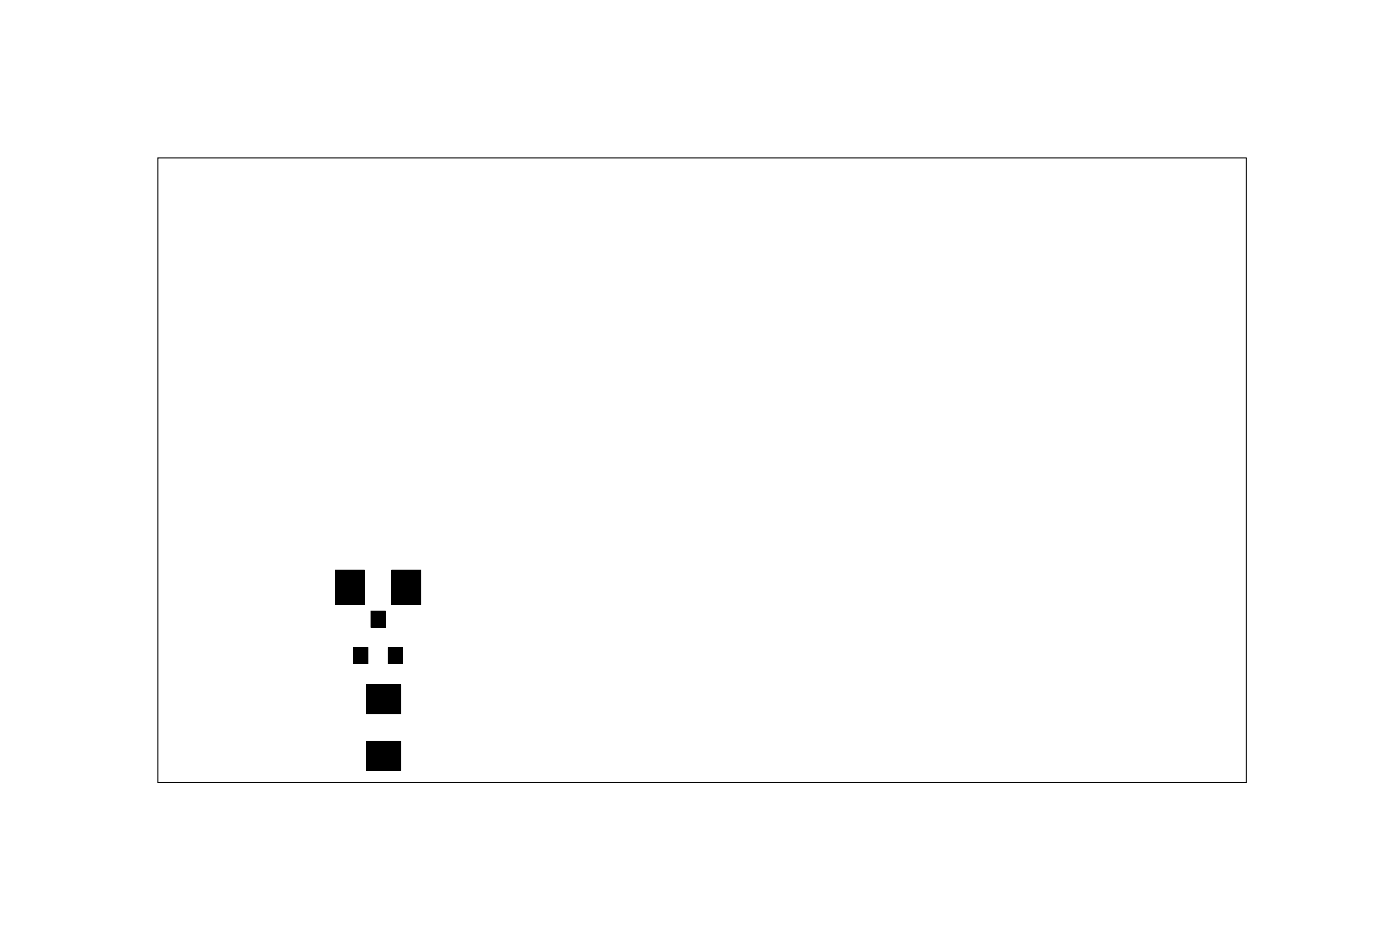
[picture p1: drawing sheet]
<svg xmlns="http://www.w3.org/2000/svg" width="77mm" height="52mm" viewBox="0 0 77 52" stroke-linecap="round" stroke-linejoin="round" font-family="sans-serif">
<path d="M8.7 8.7h59.8v34.3h-59.8z" fill="none" stroke="#000" stroke-width=".05"/>
<g fill="#000">
<path d="M18.4 31.3h1.6v1.9h-1.6zM19.4 35.5h.8v.9h-.8zM20.4 33.5h.8v.9h-.8zM20.1 37.6h1.9v1.6h-1.9zM21.3 35.5h.8v.9h-.8zM21.5 31.3h1.6v1.9h-1.6zM20.1 40.7h1.9v1.6h-1.9z"/>
<path d="M18.4 31.3v1.9h1.6v-1.9zM18.4 31.3h1.6v1.9h-1.6z"/>
<path d="M19.4 35.5v1h.8v-1zM19.4 35.5h.8v.9h-.8z"/>
<path d="M20.4 33.5v1h.8v-1zM20.4 33.5h.8v.9h-.8z"/>
<path d="M20.1 37.6v1.6h1.9v-1.6zM20.1 37.6h1.9v1.6h-1.9z"/>
<path d="M21.3 35.5v1h.8v-1zM21.3 35.5h.8v.9h-.8z"/>
<path d="M21.5 31.3v1.9h1.6v-1.9zM21.5 31.3h1.6v1.9h-1.6z"/>
<path d="M20.1 40.7v1.6h1.9v-1.6zM20.1 40.7h1.9v1.6h-1.9z"/>
</g>
</svg>
